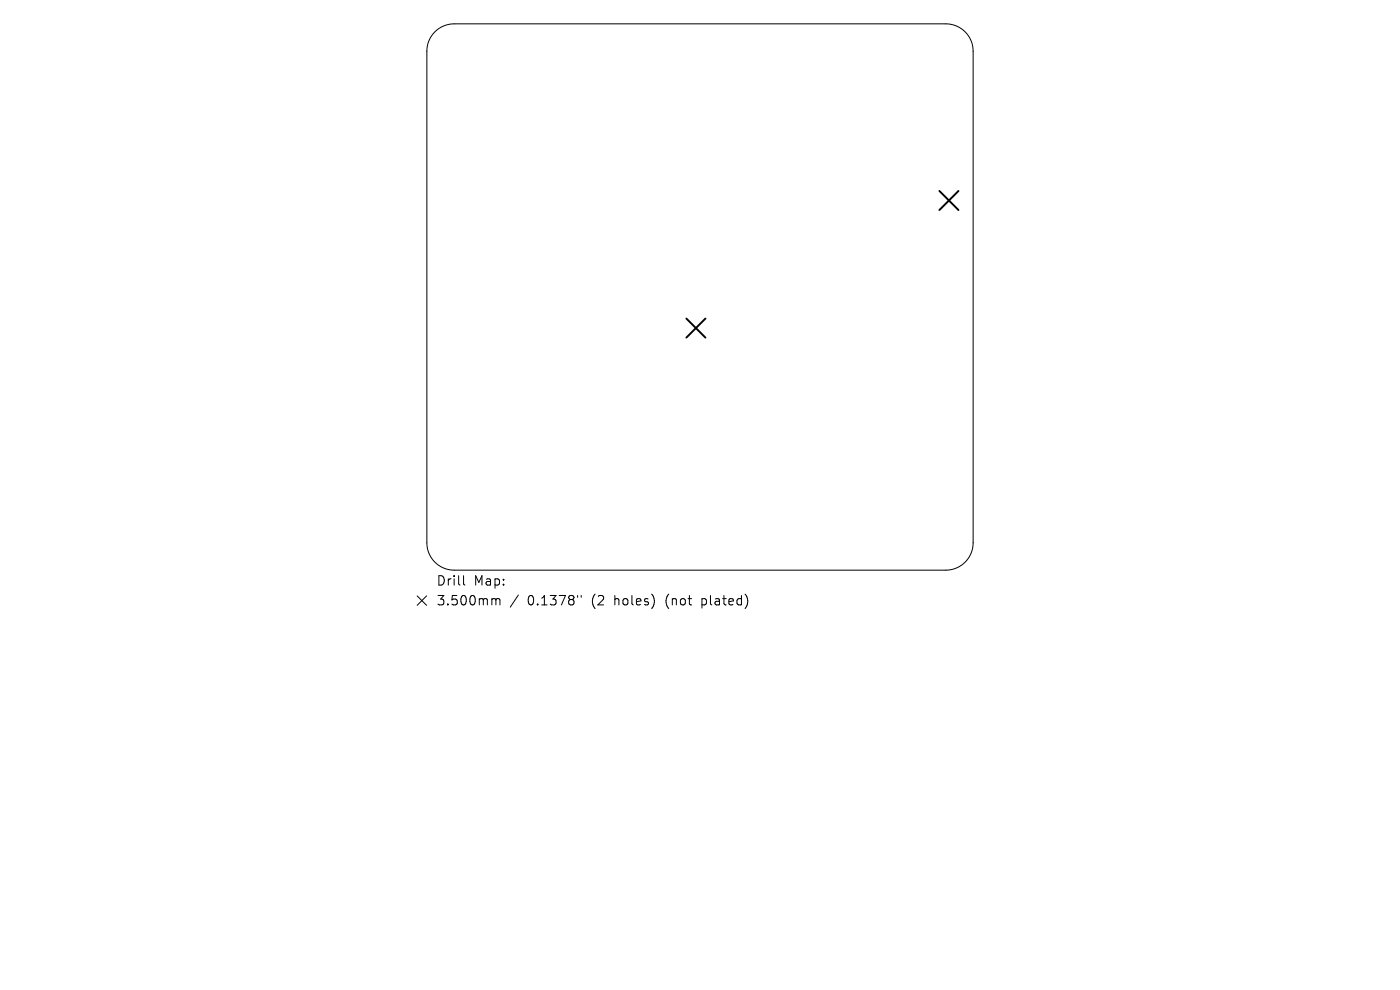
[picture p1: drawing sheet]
<svg xmlns="http://www.w3.org/2000/svg" width="297mm" height="210mm" viewBox="0 0 297 210" stroke-linecap="round" stroke-linejoin="round" font-family="sans-serif">
<defs><g id="words">
<g font-size="2.8">
<text x="92.5" y="124.5">Drill</text>
<text x="100.5" y="124.5">Map:</text>
<text x="92.5" y="128.7">3.500mm</text>
<text x="111.9" y="128.7">0.1378&quot;</text>
<text x="125.7" y="128.7">(2</text>
<text x="130.6" y="128.7">holes)</text>
<text x="141.7" y="128.7">(not</text>
<text x="149.5" y="128.7">plated)</text>
</g>
</g></defs>
<path d="M92.3 6.8a5.8 5.8 0 0 1 4.1-1.7h104.3a5.8 5.8 0 0 1 5.7 5.8v104.3a5.8 5.8 0 0 1-5.7 5.7h-104.3a5.8 5.8 0 0 1-5.8-5.7v-104.3a5.8 5.8 0 0 1 1.7-4.1zM88.5 126.4l2 2M90.5 126.4l-2 2M98.3 122.1v1.7l.3 .3M104.6 127l.5 .1 .1 .2M105.2 127.3l.3-.3 .5 .1 .1 1.2M105.2 127.3v1M110 126.2l-1.8 2.6M122.5 126.3v.4M123.3 126.3v.4" fill="none" stroke="#000" stroke-width=".21"/>
<path d="M199.3 40.5l4 4.1M203.3 40.5l-4 4.1M145.6 67.6l4.1 4M149.7 67.6l-4.1 4" fill="none" stroke="#000" stroke-width=".41"/>
<use href="#words"/>
</svg>
